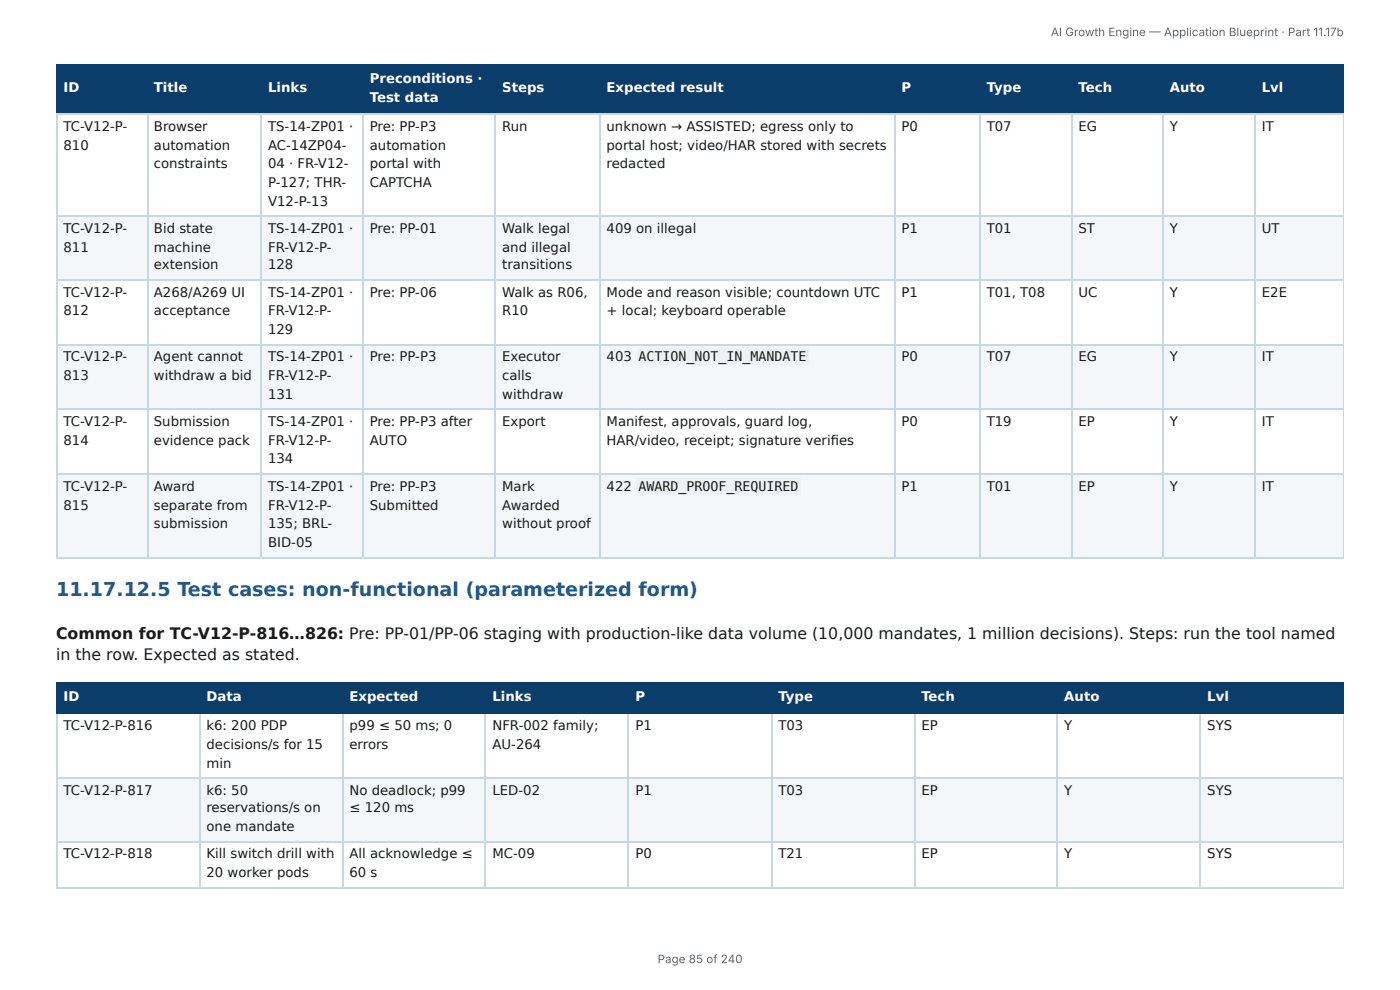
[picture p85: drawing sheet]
<svg xmlns="http://www.w3.org/2000/svg" width="297mm" height="210mm" viewBox="0 0 297 210" stroke-linecap="round" stroke-linejoin="round" font-family="sans-serif">
<defs><g id="words">
<text font-size="4.1" fill="#1f5a8c" x="11.9" y="126.5">11.17.12.5 Test cases: non-functional (parameterized form)</text>
<g font-size="3.3" fill="#1a1a1a">
<text x="11.9" y="135.7">Common for TC-V12-P-816…826: Pre: PP-01/PP-06 staging with production-like data volume (10,000 mandates, 1 million decisions). Steps: run the tool named</text>
<text x="11.9" y="140.2">in the row. Expected as stated.</text>
</g>
<g font-size="2.8" fill="#fff">
<text x="78.5" y="17.7">Preconditions ·</text>
<text x="13.5" y="19.6">ID</text>
<text x="32.7" y="19.6">Title</text>
<text x="56.9" y="19.6">Links</text>
<text x="78.5" y="21.7">Test data</text>
<text x="106.7" y="19.6">Steps</text>
<text x="128.8" y="19.6">Expected result</text>
<text x="191.5" y="19.6">P</text>
<text x="209.6" y="19.6">Type</text>
<text x="229.1" y="19.6">Tech</text>
<text x="248.5" y="19.6">Auto</text>
<text x="268" y="19.6">Lvl</text>
<text x="13.5" y="149">ID</text>
<text x="43.9" y="149">Data</text>
<text x="74.2" y="149">Expected</text>
<text x="104.6" y="149">Links</text>
<text x="135" y="149">P</text>
<text x="165.3" y="149">Type</text>
<text x="195.7" y="149">Tech</text>
<text x="226" y="149">Auto</text>
<text x="256.4" y="149">Lvl</text>
</g>
<g font-size="2.8" fill="#1a1a1a">
<text x="13.5" y="27.8">TC-V12-P-</text>
<text x="32.7" y="27.8">Browser</text>
<text x="56.9" y="27.8">TS-14-ZP01 ·</text>
<text x="78.5" y="27.8">Pre: PP-P3</text>
<text x="106.7" y="27.8">Run</text>
<text x="128.8" y="27.8">unknown → ASSISTED; egress only to</text>
<text x="191.5" y="27.8">P0</text>
<text x="209.6" y="27.8">T07</text>
<text x="229.1" y="27.8">EG</text>
<text x="248.5" y="27.8">Y</text>
<text x="268" y="27.8">IT</text>
<text x="13.5" y="31.7">810</text>
<text x="32.7" y="31.7">automation</text>
<text x="32.7" y="35.7">constraints</text>
<text x="56.9" y="31.7">AC-14ZP04-</text>
<text x="56.9" y="35.7">04 · FR-V12-</text>
<text x="78.5" y="31.7">automation</text>
<text x="78.5" y="35.7">portal with</text>
<text x="128.8" y="31.7">portal host; video/HAR stored with secrets</text>
<text x="128.8" y="35.7">redacted</text>
<text x="56.9" y="39.7">P-127; THR-</text>
<text x="78.5" y="39.7">CAPTCHA</text>
<text x="56.9" y="43.7">V12-P-13</text>
<text x="13.5" y="49.5">TC-V12-P-</text>
<text x="13.5" y="53.4">811</text>
<text x="32.7" y="49.5">Bid state</text>
<text x="32.7" y="53.4">machine</text>
<text x="56.9" y="49.5">TS-14-ZP01 ·</text>
<text x="56.9" y="53.4">FR-V12-P-</text>
<text x="78.5" y="49.5">Pre: PP-01</text>
<text x="106.7" y="49.5">Walk legal</text>
<text x="106.7" y="53.4">and illegal</text>
<text x="128.8" y="49.5">409 on illegal</text>
<text x="191.5" y="49.5">P1</text>
<text x="209.6" y="49.5">T01</text>
<text x="229.1" y="49.5">ST</text>
<text x="248.5" y="49.5">Y</text>
<text x="268" y="49.5">UT</text>
<text x="32.7" y="57.1">extension</text>
<text x="56.9" y="57.1">128</text>
<text x="106.7" y="57.1">transitions</text>
<text x="13.5" y="63">TC-V12-P-</text>
<text x="32.7" y="63">A268/A269 UI</text>
<text x="56.9" y="63">TS-14-ZP01 ·</text>
<text x="78.5" y="63">Pre: PP-06</text>
<text x="106.7" y="63">Walk as R06,</text>
<text x="128.8" y="63">Mode and reason visible; countdown UTC</text>
<text x="191.5" y="63">P1</text>
<text x="209.6" y="63">T01, T08</text>
<text x="229.1" y="63">UC</text>
<text x="248.5" y="63">Y</text>
<text x="268" y="63">E2E</text>
<text x="13.5" y="66.9">812</text>
<text x="32.7" y="66.9">acceptance</text>
<text x="56.9" y="66.9">FR-V12-P-</text>
<text x="56.9" y="70.9">129</text>
<text x="106.7" y="66.9">R10</text>
<text x="128.8" y="66.9">+ local; keyboard operable</text>
<text x="13.5" y="76.7">TC-V12-P-</text>
<text x="32.7" y="76.7">Agent cannot</text>
<text x="56.9" y="76.7">TS-14-ZP01 ·</text>
<text x="78.5" y="76.7">Pre: PP-P3</text>
<text x="106.7" y="76.7">Executor</text>
<text x="128.8" y="76.7">403</text>
<text x="135.6" y="76.7">ACTION_NOT_IN_MANDATE</text>
<text x="191.5" y="76.7">P0</text>
<text x="209.6" y="76.7">T07</text>
<text x="229.1" y="76.7">EG</text>
<text x="248.5" y="76.7">Y</text>
<text x="268" y="76.7">IT</text>
<text x="13.5" y="80.7">813</text>
<text x="32.7" y="80.7">withdraw a bid</text>
<text x="56.9" y="80.7">FR-V12-P-</text>
<text x="106.7" y="80.7">calls</text>
<text x="56.9" y="84.7">131</text>
<text x="106.7" y="84.7">withdraw</text>
<text x="13.5" y="90.5">TC-V12-P-</text>
<text x="13.5" y="94.5">814</text>
<text x="32.7" y="90.5">Submission</text>
<text x="32.7" y="94.5">evidence pack</text>
<text x="56.9" y="90.5">TS-14-ZP01 ·</text>
<text x="56.9" y="94.5">FR-V12-P-</text>
<text x="78.5" y="90.5">Pre: PP-P3 after</text>
<text x="78.5" y="94.5">AUTO</text>
<text x="106.7" y="90.5">Export</text>
<text x="128.8" y="90.5">Manifest, approvals, guard log,</text>
<text x="128.8" y="94.5">HAR/video, receipt; signature verifi es</text>
<text x="191.5" y="90.5">P0</text>
<text x="209.6" y="90.5">T19</text>
<text x="229.1" y="90.5">EP</text>
<text x="248.5" y="90.5">Y</text>
<text x="268" y="90.5">IT</text>
<text x="56.9" y="98.4">134</text>
<text x="13.5" y="104.2">TC-V12-P-</text>
<text x="32.7" y="104.2">Award</text>
<text x="56.9" y="104.2">TS-14-ZP01 ·</text>
<text x="78.5" y="104.2">Pre: PP-P3</text>
<text x="106.7" y="104.2">Mark</text>
<text x="128.8" y="104.2">422</text>
<text x="135.6" y="104.2">AWARD_PROOF_REQUIRED</text>
<text x="191.5" y="104.2">P1</text>
<text x="209.6" y="104.2">T01</text>
<text x="229.1" y="104.2">EP</text>
<text x="248.5" y="104.2">Y</text>
<text x="268" y="104.2">IT</text>
<text x="13.5" y="108.2">815</text>
<text x="32.7" y="108.2">separate from</text>
<text x="32.7" y="112.2">submission</text>
<text x="56.9" y="108.2">FR-V12-P-</text>
<text x="56.9" y="112.2">135; BRL-</text>
<text x="78.5" y="108.2">Submitted</text>
<text x="106.7" y="108.2">Awarded</text>
<text x="106.7" y="112.2">without proof</text>
<text x="56.9" y="116.2">BID-05</text>
<text x="13.5" y="155">TC-V12-P-816</text>
<text x="43.9" y="155">k6: 200 PDP</text>
<text x="74.2" y="155">p99 ≤ 50 ms; 0</text>
<text x="104.6" y="155">NFR-002 family;</text>
<text x="135" y="155">P1</text>
<text x="165.3" y="155">T03</text>
<text x="195.7" y="155">EP</text>
<text x="226" y="155">Y</text>
<text x="256.4" y="155">SYS</text>
<text x="43.9" y="159">decisions/s for 15</text>
<text x="74.2" y="159">errors</text>
<text x="104.6" y="159">AU-264</text>
<text x="43.9" y="163">min</text>
<text x="13.5" y="168.8">TC-V12-P-817</text>
<text x="43.9" y="168.8">k6: 50</text>
<text x="43.9" y="172.5">reservations/s on</text>
<text x="74.2" y="168.8">No deadlock; p99</text>
<text x="74.2" y="172.5">≤ 120 ms</text>
<text x="104.6" y="168.8">LED-02</text>
<text x="135" y="168.8">P1</text>
<text x="165.3" y="168.8">T03</text>
<text x="195.7" y="168.8">EP</text>
<text x="226" y="168.8">Y</text>
<text x="256.4" y="168.8">SYS</text>
<text x="43.9" y="176.5">one mandate</text>
<text x="13.5" y="182.3">TC-V12-P-818</text>
<text x="43.9" y="182.3">Kill switch drill with</text>
<text x="74.2" y="182.3">All acknowledge ≤</text>
<text x="104.6" y="182.3">MC-09</text>
<text x="135" y="182.3">P0</text>
<text x="165.3" y="182.3">T21</text>
<text x="195.7" y="182.3">EP</text>
<text x="226" y="182.3">Y</text>
<text x="256.4" y="182.3">SYS</text>
<text x="43.9" y="186.3">20 worker pods</text>
<text x="74.2" y="186.3">60 s</text>
</g>
<g font-size="2.5" fill="#666">
<text x="223.2" y="7.7">AI Growth Engine — Application Blueprint · Part 11.17b</text>
<text x="139.7" y="204.5">Page 85 of 240</text>
</g>
</g></defs>
<g fill="#0b3d6b">
<path d="M12.2 14h19v10.1h-19z"/>
<path d="M31.2 14h24.4v10.1h-24.4z"/>
<path d="M55.6 14h21.4v10.1h-21.4z"/>
<path d="M77 14h28.3v10.1h-28.3z"/>
<path d="M105.3 14h22v10.1h-22z"/>
<path d="M127.3 14h62.7v10.1h-62.7z"/>
<path d="M190 14h18.2v10.1h-18.2z"/>
<path d="M208.2 14h19.3v10.1h-19.3z"/>
<path d="M227.5 14h19.6v10.1h-19.6z"/>
<path d="M247.1 14h19.3v10.1h-19.3z"/>
<path d="M266.4 14h19v10.1h-19z"/>
</g>
<g fill="#f4f7fa">
<path d="M12.2 45.8h19v13.7h-19z"/>
<path d="M31.2 45.8h24.4v13.7h-24.4z"/>
<path d="M55.6 45.8h21.4v13.7h-21.4z"/>
<path d="M77 45.8h28.3v13.7h-28.3z"/>
<path d="M105.3 45.8h22v13.7h-22z"/>
<path d="M127.3 45.8h62.7v13.7h-62.7z"/>
<path d="M190 45.8h18.2v13.7h-18.2z"/>
<path d="M208.2 45.8h19.3v13.7h-19.3z"/>
<path d="M227.5 45.8h19.6v13.7h-19.6z"/>
<path d="M247.1 45.8h19.3v13.7h-19.3z"/>
<path d="M266.4 45.8h19v13.7h-19z"/>
<path d="M12.2 73.3h19v13.7h-19z"/>
<path d="M31.2 73.3h24.4v13.7h-24.4z"/>
<path d="M55.6 73.3h21.4v13.7h-21.4z"/>
<path d="M77 73.3h28.3v13.7h-28.3z"/>
<path d="M105.3 73.3h22v13.7h-22z"/>
<path d="M127.3 73.3h62.7v13.7h-62.7z"/>
<path d="M190 73.3h18.2v13.7h-18.2z"/>
<path d="M208.2 73.3h19.3v13.7h-19.3z"/>
<path d="M227.5 73.3h19.6v13.7h-19.6z"/>
<path d="M247.1 73.3h19.3v13.7h-19.3z"/>
<path d="M266.4 73.3h19v13.7h-19z"/>
<path d="M12.2 100.5h19v17.8h-19z"/>
<path d="M31.2 100.5h24.4v17.8h-24.4z"/>
<path d="M55.6 100.5h21.4v17.8h-21.4z"/>
<path d="M77 100.5h28.3v17.8h-28.3z"/>
<path d="M105.3 100.5h22v17.8h-22z"/>
<path d="M127.3 100.5h62.7v17.8h-62.7z"/>
<path d="M190 100.5h18.2v17.8h-18.2z"/>
<path d="M208.2 100.5h19.3v17.8h-19.3z"/>
<path d="M227.5 100.5h19.6v17.8h-19.6z"/>
<path d="M247.1 100.5h19.3v17.8h-19.3z"/>
<path d="M266.4 100.5h19v17.8h-19z"/>
</g>
<g fill="none" stroke="#0b3d6b" stroke-width=".26">
<path d="M11.9 13.9h273.5M12 13.8v10.5M31.4 13.8v10.5M55.4 13.8v10.5M77.1 13.8v10.5M105.2 13.8v10.5M127.4 13.8v10.5M190.1 13.8v10.5M208.1 13.8v10.5M227.7 13.8v10.5M247 13.8v10.5M266.6 13.8v10.5"/>
<path d="M11.9 24.2h273.5"/>
</g>
<path d="M285.3 13.8v10.5" fill="none" stroke="#0b3d6b" stroke-width=".21"/>
<g fill="none" stroke="#c9d6e3" stroke-width=".26">
<path d="M11.9 24.2h273.5M12 24.3v94.2M31.4 24.3v94.2M55.4 24.3v94.2M77.1 24.3v94.2M105.2 24.3v94.2M127.4 24.3v94.2M190.1 24.3v94.2M208.1 24.3v94.2M227.7 24.3v94.2M247 24.3v94.2M266.6 24.3v94.2"/>
<path d="M11.9 45.9h273.5M11.9 59.4h273.5M11.9 73.2h273.5M11.9 86.9h273.5M11.9 100.7h273.5M11.9 118.4h273.5"/>
</g>
<path d="M285.3 24.3v94.2" fill="none" stroke="#c9d6e3" stroke-width=".21"/>
<g fill="#0b3d6b">
<path d="M12.2 145h30.1v6.3h-30.1z"/>
<path d="M42.3 145h30.5v6.3h-30.5z"/>
<path d="M72.8 145h30.4v6.3h-30.4z"/>
<path d="M103.2 145h30.4v6.3h-30.4z"/>
<path d="M133.6 145h30.2v6.3h-30.2z"/>
<path d="M163.8 145h30.4v6.3h-30.4z"/>
<path d="M194.2 145h30.4v6.3h-30.4z"/>
<path d="M224.6 145h30.5v6.3h-30.5z"/>
<path d="M255.1 145h30.3v6.3h-30.3z"/>
</g>
<g fill="#f4f7fa">
<path d="M12.2 165.1h30.1v13.8h-30.1z"/>
<path d="M42.3 165.1h30.5v13.8h-30.5z"/>
<path d="M72.8 165.1h30.4v13.8h-30.4z"/>
<path d="M103.2 165.1h30.4v13.8h-30.4z"/>
<path d="M133.6 165.1h30.2v13.8h-30.2z"/>
<path d="M163.8 165.1h30.4v13.8h-30.4z"/>
<path d="M194.2 165.1h30.4v13.8h-30.4z"/>
<path d="M224.6 165.1h30.5v13.8h-30.5z"/>
<path d="M255.1 165.1h30.3v13.8h-30.3z"/>
</g>
<path d="M11.9 145.1h273.5M11.9 151.5h273.5M12 145v6.6M42.5 145v6.6M72.9 145v6.6M103.1 145v6.6M133.5 145v6.6M163.9 145v6.6M194.3 145v6.6M224.5 145v6.6M254.9 145v6.6" fill="none" stroke="#0b3d6b" stroke-width=".26"/>
<path d="M285.3 145v6.6" fill="none" stroke="#0b3d6b" stroke-width=".21"/>
<path d="M12 151.6v37M42.5 151.6v37M72.9 151.6v37M103.1 151.6v37M133.5 151.6v37M163.9 151.6v37M194.3 151.6v37M224.5 151.6v37M254.9 151.6v37M11.9 165.2h273.5M11.9 178.7h273.5M11.9 188.5h273.5" fill="none" stroke="#c9d6e3" stroke-width=".26"/>
<path d="M285.3 151.6v37" fill="none" stroke="#c9d6e3" stroke-width=".21"/>
<g fill="#eef2f6">
<path d="M135.2 74.1h36.5v3.4h-36.5z"/>
<path d="M135.2 101.6h34.9v3.4h-34.9z"/>
</g>
<use href="#words"/>
</svg>
